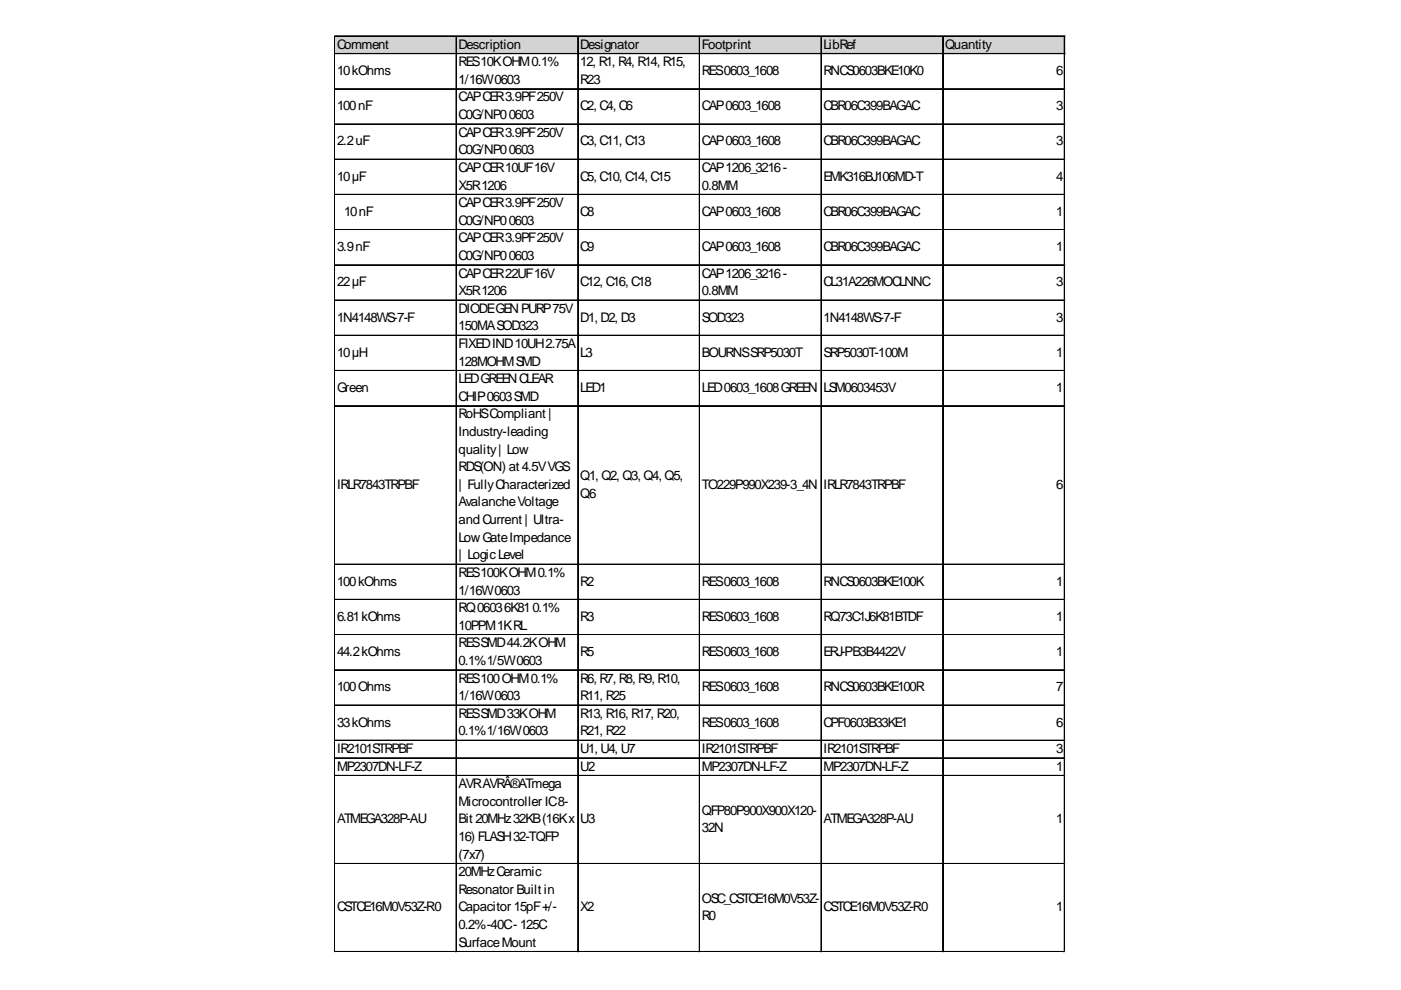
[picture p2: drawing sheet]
<svg xmlns="http://www.w3.org/2000/svg" width="297mm" height="210mm" viewBox="0 0 297 210" stroke-linecap="round" stroke-linejoin="round" font-family="sans-serif">
<defs><g id="words">
<g font-size="2.8">
<text x="71.5" y="10.3">Comment</text>
<text x="97.2" y="10.3">Description</text>
<text x="123" y="10.3">Designator</text>
<text x="148.8" y="10.3">Footprint</text>
<text x="174.6" y="10.3">LibRef</text>
<text x="200.4" y="10.3">Quantity</text>
<text x="71.5" y="15.9">10kOhms</text>
<text x="97.2" y="14">RES10KOHM0.1%</text>
<text x="97.2" y="17.8">1/16W0603</text>
<text x="123" y="14">12, R1, R4, R14, R15,</text>
<text x="123" y="17.8">R23</text>
<text x="148.8" y="15.9">RES0603_1608</text>
<text x="174.6" y="15.9">RNCS0603BKE10K0</text>
<text x="223.9" y="15.9">6</text>
<text x="71.5" y="23.4">100nF</text>
<text x="97.2" y="21.5">CAPCER3.9PF250V</text>
<text x="123" y="23.4">C2, C4, C6</text>
<text x="148.8" y="23.4">CAP0603_1608</text>
<text x="174.6" y="23.4">CBR06C399BAGAC</text>
<text x="223.9" y="23.4">3</text>
<text x="97.2" y="25.2">C0G/NP00603</text>
<text x="97.2" y="29">CAPCER3.9PF250V</text>
<text x="71.5" y="30.8">2.2uF</text>
<text x="97.2" y="32.7">C0G/NP00603</text>
<text x="123" y="30.8">C3, C11, C13</text>
<text x="148.8" y="30.8">CAP0603_1608</text>
<text x="174.6" y="30.8">CBR06C399BAGAC</text>
<text x="223.9" y="30.8">3</text>
<text x="71.5" y="38.3">10µF</text>
<text x="97.2" y="36.4">CAPCER10UF16V</text>
<text x="97.2" y="40.2">X5R1206</text>
<text x="123" y="38.3">C5, C10, C14, C15</text>
<text x="148.8" y="36.4">CAP1206_3216-</text>
<text x="148.8" y="40.2">0.8MM</text>
<text x="174.6" y="38.3">EMK316BJ106MD-T</text>
<text x="223.9" y="38.3">4</text>
<text x="72.9" y="45.8">10nF</text>
<text x="97.2" y="43.9">CAPCER3.9PF250V</text>
<text x="97.2" y="47.6">C0G/NP00603</text>
<text x="123" y="45.8">C8</text>
<text x="148.8" y="45.8">CAP0603_1608</text>
<text x="174.6" y="45.8">CBR06C399BAGAC</text>
<text x="223.9" y="45.8">1</text>
<text x="71.5" y="53.2">3.9nF</text>
<text x="97.2" y="51.4">CAPCER3.9PF250V</text>
<text x="123" y="53.2">C9</text>
<text x="148.8" y="53.2">CAP0603_1608</text>
<text x="174.6" y="53.2">CBR06C399BAGAC</text>
<text x="223.9" y="53.2">1</text>
<text x="97.2" y="55.1">C0G/NP00603</text>
<text x="97.2" y="58.8">CAPCER22UF16V</text>
<text x="148.8" y="58.8">CAP1206_3216-</text>
<text x="71.5" y="60.7">22µF</text>
<text x="97.2" y="62.6">X5R1206</text>
<text x="123" y="60.7">C12, C16, C18</text>
<text x="148.8" y="62.6">0.8MM</text>
<text x="174.6" y="60.7">CL31A226MOCLNNC</text>
<text x="223.9" y="60.7">3</text>
<text x="71.5" y="68.2">1N4148WS-7-F</text>
<text x="97.2" y="66.3">DIODEGENPURP75V</text>
<text x="97.2" y="70">150MASOD323</text>
<text x="123" y="68.2">D1, D2, D3</text>
<text x="148.8" y="68.2">SOD323</text>
<text x="174.6" y="68.2">1N4148WS-7-F</text>
<text x="223.9" y="68.2">3</text>
<text x="71.5" y="75.6">10µH</text>
<text x="97.2" y="73.8">FIXEDIND10UH2.75A</text>
<text x="97.2" y="77.5">128MOHMSMD</text>
<text x="123" y="75.6">L3</text>
<text x="148.8" y="75.6">BOURNSSRP5030T</text>
<text x="174.6" y="75.6">SRP5030T-100M</text>
<text x="223.9" y="75.6">1</text>
<text x="71.5" y="83.1">Green</text>
<text x="97.2" y="81.2">LEDGREENCLEAR</text>
<text x="123" y="83.1">LED1</text>
<text x="148.8" y="83.1">LED0603_1608GREEN</text>
<text x="174.6" y="83.1">LSM0603453V</text>
<text x="223.9" y="83.1">1</text>
<text x="97.2" y="85">CHIP0603SMD</text>
<text x="97.2" y="88.7">RoHSCompliant |</text>
<text x="97.2" y="92.4">Industry-leading</text>
<text x="97.2" y="96.2">quality| Low</text>
<text x="97.2" y="99.9">RDS(ON) at 4.5VVGS</text>
<text x="123" y="101.8">Q1, Q2, Q3, Q4, Q5,</text>
<text x="71.5" y="103.6">IRLR7843TRPBF</text>
<text x="97.2" y="103.6">| FullyCharacterized</text>
<text x="97.2" y="107.4">AvalancheVoltage</text>
<text x="123" y="105.5">Q6</text>
<text x="148.8" y="103.6">TO229P990X239-3_4N</text>
<text x="174.6" y="103.6">IRLR7843TRPBF</text>
<text x="223.9" y="103.6">6</text>
<text x="97.2" y="111.1">and Current | Ultra-</text>
<text x="97.2" y="114.8">LowGateImpedance</text>
<text x="97.2" y="118.6">| LogicLevel</text>
<text x="71.5" y="124.2">100kOhms</text>
<text x="97.2" y="122.3">RES100KOHM0.1%</text>
<text x="123" y="124.2">R2</text>
<text x="148.8" y="124.2">RES0603_1608</text>
<text x="174.6" y="124.2">RNCS0603BKE100K</text>
<text x="223.9" y="124.2">1</text>
<text x="71.5" y="131.6">6.81kOhms</text>
<text x="97.2" y="126">1/16W0603</text>
<text x="97.2" y="129.8">RQ06036K810.1%</text>
<text x="123" y="131.6">R3</text>
<text x="148.8" y="131.6">RES0603_1608</text>
<text x="174.6" y="131.6">RQ73C1J6K81BTDF</text>
<text x="223.9" y="131.6">1</text>
<text x="97.2" y="133.5">10PPM1KRL</text>
<text x="97.2" y="137.3">RESSMD44.2KOHM</text>
<text x="71.5" y="139.1">44.2kOhms</text>
<text x="97.2" y="141">0.1%1/5W0603</text>
<text x="123" y="139.1">R5</text>
<text x="148.8" y="139.1">RES0603_1608</text>
<text x="174.6" y="139.1">ERJ-PB3B4422V</text>
<text x="223.9" y="139.1">1</text>
<text x="71.5" y="146.6">100Ohms</text>
<text x="97.2" y="144.7">RES100OHM0.1%</text>
<text x="97.2" y="148.5">1/16W0603</text>
<text x="123" y="144.7">R6, R7, R8, R9, R10,</text>
<text x="123" y="148.5">R11, R25</text>
<text x="148.8" y="146.6">RES0603_1608</text>
<text x="174.6" y="146.6">RNCS0603BKE100R</text>
<text x="223.9" y="146.6">7</text>
<text x="71.5" y="154.1">33kOhms</text>
<text x="97.2" y="152.2">RESSMD33KOHM</text>
<text x="97.2" y="155.9">0.1%1/16W0603</text>
<text x="123" y="152.2">R13, R16, R17, R20,</text>
<text x="123" y="155.9">R21, R22</text>
<text x="148.8" y="154.1">RES0603_1608</text>
<text x="174.6" y="154.1">CPF0603B33KE1</text>
<text x="223.9" y="154.1">6</text>
<text x="71.5" y="159.7">IR2101STRPBF</text>
<text x="123" y="159.7">U1, U4, U7</text>
<text x="148.8" y="159.7">IR2101STRPBF</text>
<text x="174.6" y="159.7">IR2101STRPBF</text>
<text x="223.9" y="159.7">3</text>
<text x="71.5" y="163.4">MP2307DN-LF-Z</text>
<text x="97.2" y="167.1">AVRAVRÂ®ATmega</text>
<text x="123" y="163.4">U2</text>
<text x="148.8" y="163.4">MP2307DN-LF-Z</text>
<text x="174.6" y="163.4">MP2307DN-LF-Z</text>
<text x="223.9" y="163.4">1</text>
<text x="97.2" y="170.9">Microcontroller IC8-</text>
<text x="148.8" y="172.7">QFP80P900X900X120-</text>
<text x="71.5" y="174.6">ATMEGA328P-AU</text>
<text x="97.2" y="174.6">Bit 20MHz32KB(16Kx</text>
<text x="97.2" y="178.3">16) FLASH32-TQFP</text>
<text x="123" y="174.6">U3</text>
<text x="148.8" y="176.5">32N</text>
<text x="174.6" y="174.6">ATMEGA328P-AU</text>
<text x="223.9" y="174.6">1</text>
<text x="97.2" y="182.1">(7x7)</text>
<text x="97.2" y="185.8">20MHzCeramic</text>
<text x="97.2" y="189.5">Resonator Built in</text>
<text x="148.8" y="191.4">OSC_CSTCE16M0V53Z-</text>
<text x="71.5" y="193.3">CSTCE16M0V53Z-R0</text>
<text x="97.2" y="193.3">Capacitor 15pF+/-</text>
<text x="97.2" y="197">0.2%-40C- 125C</text>
<text x="123" y="193.3">X2</text>
<text x="148.8" y="195.1">R0</text>
<text x="174.6" y="193.3">CSTCE16M0V53Z-R0</text>
<text x="223.9" y="193.3">1</text>
<text x="97.2" y="200.7">SurfaceMount</text>
</g>
</g></defs>
<path d="M71 7.7h154.9v3.8h-154.9z" fill="#d3d3d3"/>
<g fill="none" stroke="#000" stroke-width=".21">
<path d="M70.9 7.6v194.3M71 7.6v194.3M71.1 7.6h154.7M71.1 7.7h154.7M71.1 11.3h154.7M71.1 11.4h154.7M71.1 18.8h154.7M71.1 18.9h154.7M96.7 7.8v194.1M96.8 7.8v194.1M122.5 7.8v194.1M122.6 7.8v194.1"/>
<path d="M148.3 7.8v194.1M148.4 7.8v194.1M174.1 7.8v194.1M199.8 7.8v194.1M199.9 7.8v194.1M225.6 7.8v194.1M225.7 7.8v194.1M71.1 26.3h154.7M71.1 26.4h154.7M71.1 33.7h154.7M71.1 33.8h154.7M71.1 41.2h154.7"/>
<path d="M71.1 41.3h154.7M71.1 48.7h154.7M71.1 48.8h154.7M71.1 56.1h154.7M71.1 56.2h154.7M71.1 63.6h154.7M71.1 63.7h154.7M71.1 71.1h154.7M71.1 71.2h154.7M71.1 78.5h154.7M71.1 78.6h154.7M71.1 86h154.7"/>
<path d="M71.1 86.1h154.7M71.1 119.6h154.7M71.1 119.7h154.7M71.1 127.1h154.7M71.1 127.2h154.7M71.1 134.5h154.7M71.1 134.6h154.7M71.1 142h154.7M71.1 142.1h154.7M71.1 149.5h154.7M71.1 149.6h154.7M71.1 156.9h154.7"/>
<path d="M71.1 157h154.7M71.1 160.7h154.7M71.1 160.8h154.7M71.1 164.4h154.7M71.1 164.5h154.7M71.1 183.1h154.7M71.1 183.2h154.7M71.1 201.7h154.7M71.1 201.8h154.7"/>
</g>
<path d="M70.9 201.9h.1" fill="none" stroke="#e0e0e0" stroke-width=".21"/>
<path d="M70.9 201.9h.2z" fill="#e0e0e0"/>
<path d="M96.7 201.9h.1" fill="none" stroke="#e0e0e0" stroke-width=".21"/>
<path d="M96.7 201.9h.2z" fill="#e0e0e0"/>
<path d="M122.5 201.9h.1" fill="none" stroke="#e0e0e0" stroke-width=".21"/>
<path d="M122.5 201.9h.2z" fill="#e0e0e0"/>
<path d="M148.3 201.9h.1" fill="none" stroke="#e0e0e0" stroke-width=".21"/>
<path d="M148.3 201.9h.1z" fill="#e0e0e0"/>
<path d="M174.1 201.9h.1" fill="none" stroke="#e0e0e0" stroke-width=".21"/>
<path d="M174.1 201.9h.1z" fill="#e0e0e0"/>
<path d="M199.8 201.9h.1" fill="none" stroke="#e0e0e0" stroke-width=".21"/>
<path d="M199.8 201.9h.2z" fill="#e0e0e0"/>
<path d="M225.6 201.9h.1" fill="none" stroke="#e0e0e0" stroke-width=".21"/>
<path d="M225.6 201.9h.2z" fill="#e0e0e0"/>
<path d="M225.8 18.8h.1" fill="none" stroke="#e0e0e0" stroke-width=".21"/>
<path d="M225.8 18.8l.1 .2z" fill="#e0e0e0"/>
<path d="M225.8 26.3h.1" fill="none" stroke="#e0e0e0" stroke-width=".21"/>
<path d="M225.8 26.3l.1 .1z" fill="#e0e0e0"/>
<path d="M225.8 33.7h.1" fill="none" stroke="#e0e0e0" stroke-width=".21"/>
<path d="M225.8 33.7l.1 .2z" fill="#e0e0e0"/>
<path d="M225.8 41.2h.1" fill="none" stroke="#e0e0e0" stroke-width=".21"/>
<path d="M225.8 41.2l.1 .2z" fill="#e0e0e0"/>
<path d="M225.8 48.7h.1" fill="none" stroke="#e0e0e0" stroke-width=".21"/>
<path d="M225.8 48.7l.1 .1z" fill="#e0e0e0"/>
<path d="M225.8 56.1h.1" fill="none" stroke="#e0e0e0" stroke-width=".21"/>
<path d="M225.8 56.1l.1 .2z" fill="#e0e0e0"/>
<path d="M225.8 63.6h.1" fill="none" stroke="#e0e0e0" stroke-width=".21"/>
<path d="M225.8 63.6l.1 .2z" fill="#e0e0e0"/>
<path d="M225.8 71.1h.1" fill="none" stroke="#e0e0e0" stroke-width=".21"/>
<path d="M225.8 71.1l.1 .1z" fill="#e0e0e0"/>
<path d="M225.8 78.5h.1" fill="none" stroke="#e0e0e0" stroke-width=".21"/>
<path d="M225.8 78.5l.1 .2z" fill="#e0e0e0"/>
<path d="M225.8 86h.1" fill="none" stroke="#e0e0e0" stroke-width=".21"/>
<path d="M225.8 86l.1 .2z" fill="#e0e0e0"/>
<path d="M225.8 119.6h.1" fill="none" stroke="#e0e0e0" stroke-width=".21"/>
<path d="M225.8 119.6l.1 .2z" fill="#e0e0e0"/>
<path d="M225.8 127.1h.1" fill="none" stroke="#e0e0e0" stroke-width=".21"/>
<path d="M225.8 127.1l.1 .1z" fill="#e0e0e0"/>
<path d="M225.8 134.5h.1" fill="none" stroke="#e0e0e0" stroke-width=".21"/>
<path d="M225.8 134.5l.1 .2z" fill="#e0e0e0"/>
<path d="M225.8 142h.1" fill="none" stroke="#e0e0e0" stroke-width=".21"/>
<path d="M225.8 142l.1 .2z" fill="#e0e0e0"/>
<path d="M225.8 149.5h.1" fill="none" stroke="#e0e0e0" stroke-width=".21"/>
<path d="M225.8 149.5l.1 .1z" fill="#e0e0e0"/>
<path d="M225.8 156.9h.1" fill="none" stroke="#e0e0e0" stroke-width=".21"/>
<path d="M225.8 156.9l.1 .2z" fill="#e0e0e0"/>
<path d="M225.8 160.7h.1" fill="none" stroke="#e0e0e0" stroke-width=".21"/>
<path d="M225.8 160.7l.1 .1z" fill="#e0e0e0"/>
<path d="M225.8 164.4h.1" fill="none" stroke="#e0e0e0" stroke-width=".21"/>
<path d="M225.8 164.4l.1 .2z" fill="#e0e0e0"/>
<path d="M225.8 183.1h.1" fill="none" stroke="#e0e0e0" stroke-width=".21"/>
<path d="M225.8 183.1l.1 .2z" fill="#e0e0e0"/>
<path d="M225.8 201.7h.1" fill="none" stroke="#e0e0e0" stroke-width=".21"/>
<path d="M225.8 201.7l.1 .2z" fill="#e0e0e0"/>
<use href="#words"/>
</svg>
